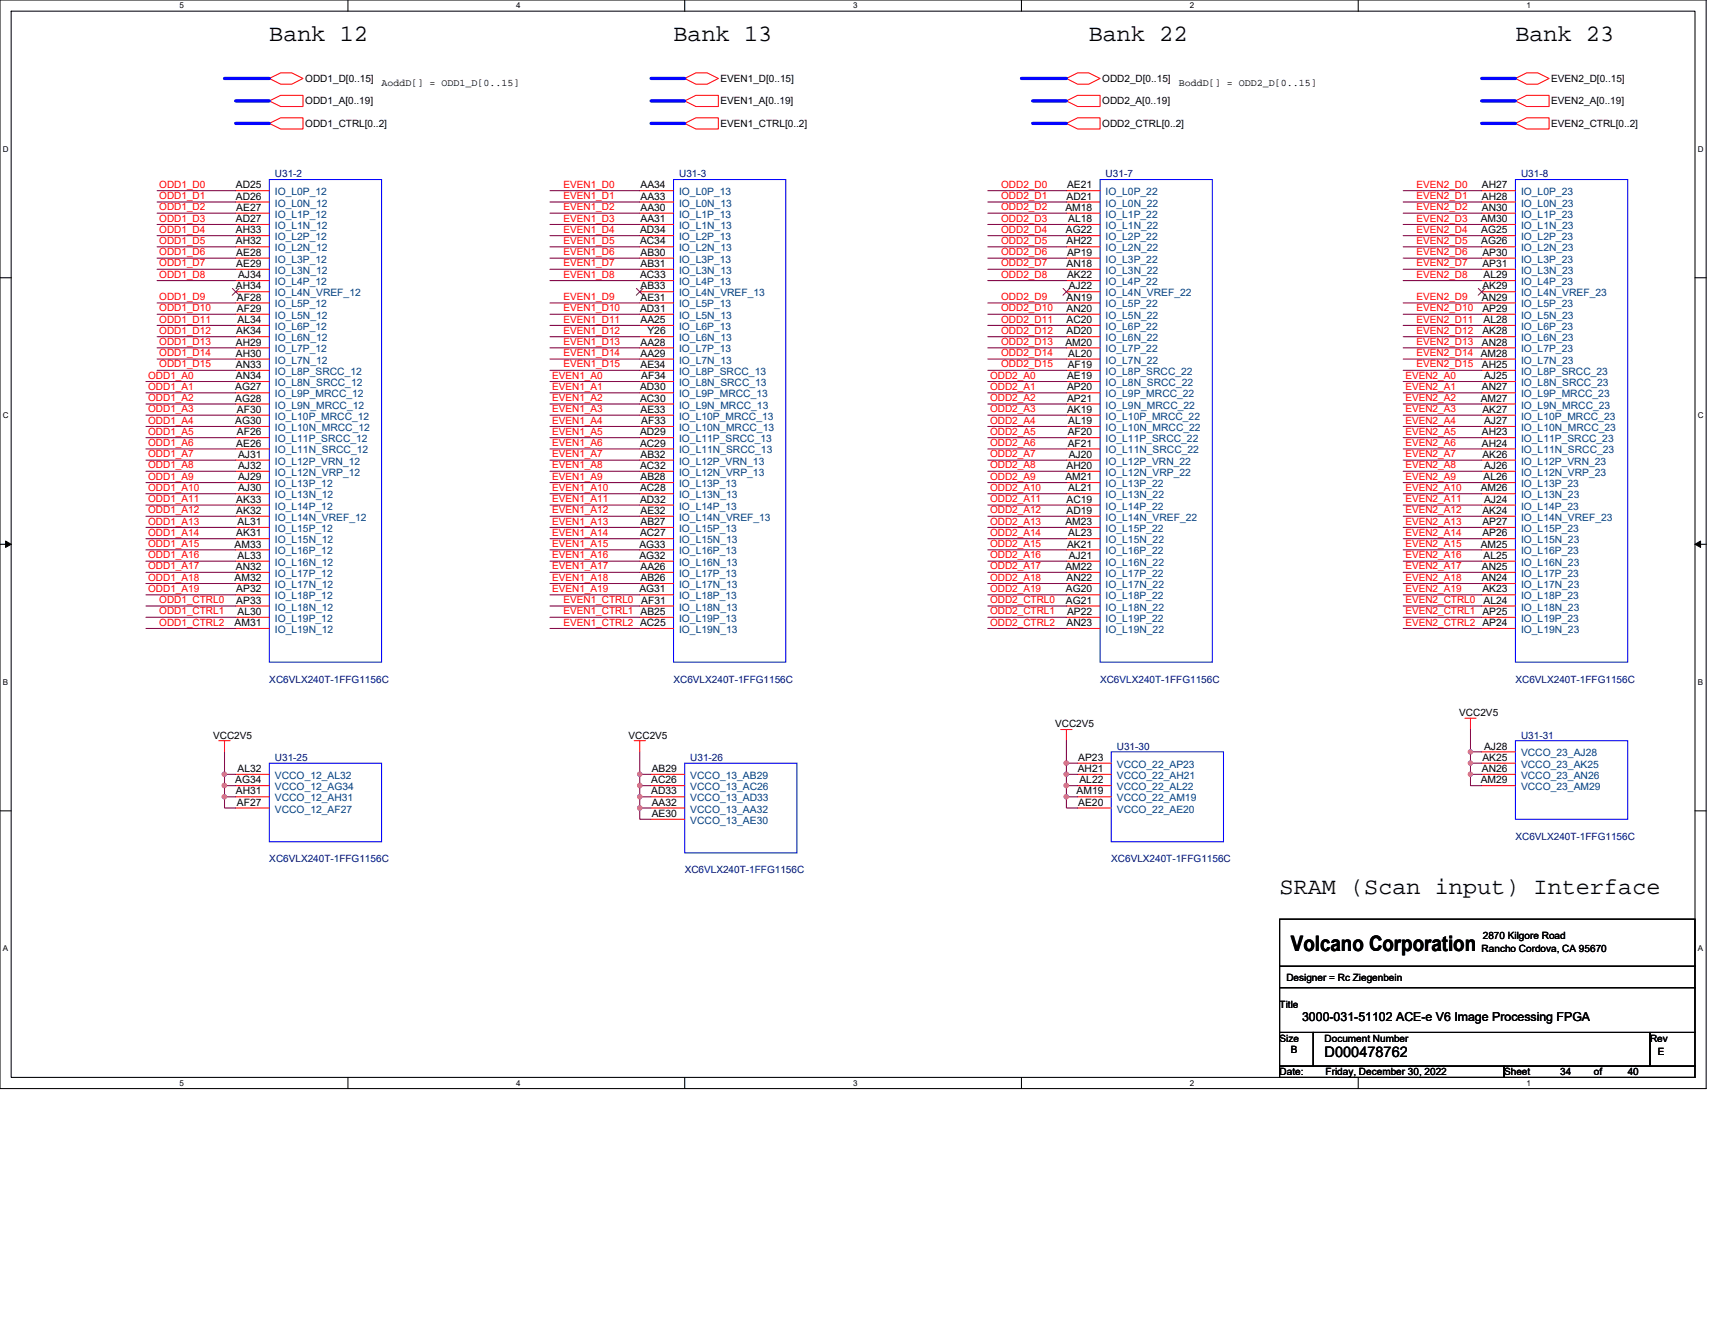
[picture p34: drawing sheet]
<svg xmlns="http://www.w3.org/2000/svg" width="279mm" height="216mm" viewBox="0 0 279 216" stroke-linecap="round" stroke-linejoin="round" font-family="sans-serif">
<defs><g id="words">
<g font-size="3.8">
<text x="43.9" y="6.7">Bank 12</text>
<text x="109.7" y="6.7">Bank 13</text>
<text x="177.4" y="6.7">Bank 22</text>
<text x="246.9" y="6.7">Bank 23</text>
<text x="208.5" y="145.7">SRAM (Scan input) Interface</text>
</g>
<text font-size="3.5" x="210.3" y="155">Volcano Corporation</text>
<text font-size="2.4" x="215.8" y="172.2">D000478762</text>
<text font-size="2" x="212.1" y="166.4">3000-031-51102 ACE-e V6 Image Processing FPGA</text>
<g font-size="1.7">
<text x="38.4" y="30.7">AD25</text>
<text x="38.4" y="32.5">AD26</text>
<text x="38.5" y="34.4">AE27</text>
<text x="104.4" y="30.7">AA34</text>
<text x="104.4" y="32.5">AA33</text>
<text x="104.4" y="34.4">AA30</text>
<text x="173.6" y="34.4">AM18</text>
<text x="173.8" y="32.5">AD21</text>
<text x="173.8" y="30.7">AE21</text>
<text x="241.4" y="30.7">AH27</text>
<text x="241.4" y="32.5">AH28</text>
<text x="241.4" y="34.4">AN30</text>
<text x="38.4" y="36.2">AD27</text>
<text x="38.4" y="38">AH33</text>
<text x="38.4" y="39.8">AH32</text>
<text x="38.5" y="41.7">AE28</text>
<text x="104.3" y="38">AD34</text>
<text x="104.3" y="39.8">AC34</text>
<text x="104.4" y="36.2">AA31</text>
<text x="104.4" y="41.7">AB30</text>
<text x="173.7" y="38">AG22</text>
<text x="173.8" y="39.8">AH22</text>
<text x="173.8" y="41.7">AP19</text>
<text x="174" y="36.2">AL18</text>
<text x="241.2" y="36.2">AM30</text>
<text x="241.3" y="38">AG25</text>
<text x="241.3" y="39.8">AG26</text>
<text x="241.5" y="41.7">AP30</text>
<text x="38.4" y="47.2">AH34</text>
<text x="38.5" y="43.5">AE29</text>
<text x="38.8" y="45.3">AJ34</text>
<text x="104.3" y="45.3">AC33</text>
<text x="104.4" y="43.5">AB31</text>
<text x="104.4" y="47.2">AB33</text>
<text x="173.8" y="43.5">AN18</text>
<text x="173.8" y="45.3">AK22</text>
<text x="174.1" y="47.2">AJ22</text>
<text x="241.5" y="43.5">AP31</text>
<text x="241.5" y="47.2">AK29</text>
<text x="241.7" y="45.3">AL29</text>
<text x="38.6" y="49">AF28</text>
<text x="38.6" y="50.8">AF29</text>
<text x="38.7" y="52.6">AL34</text>
<text x="104.3" y="50.8">AD31</text>
<text x="104.4" y="49">AE31</text>
<text x="104.4" y="52.6">AA25</text>
<text x="173.8" y="49">AN19</text>
<text x="173.8" y="50.8">AN20</text>
<text x="173.8" y="52.6">AC20</text>
<text x="241.4" y="49">AN29</text>
<text x="241.5" y="50.8">AP29</text>
<text x="241.7" y="52.6">AL28</text>
<text x="38.4" y="56.3">AH29</text>
<text x="38.4" y="58.1">AH30</text>
<text x="38.4" y="60">AN33</text>
<text x="38.5" y="54.5">AK34</text>
<text x="104.4" y="56.3">AA28</text>
<text x="104.4" y="58.1">AA29</text>
<text x="104.4" y="60">AE34</text>
<text x="105.5" y="54.5">Y26</text>
<text x="173.6" y="56.3">AM20</text>
<text x="173.8" y="54.5">AD20</text>
<text x="173.9" y="60">AF19</text>
<text x="174" y="58.1">AL20</text>
<text x="241.2" y="58.1">AM28</text>
<text x="241.4" y="56.3">AN28</text>
<text x="241.4" y="60">AH25</text>
<text x="241.5" y="54.5">AK28</text>
<text x="38.3" y="63.6">AG27</text>
<text x="38.3" y="65.4">AG28</text>
<text x="38.4" y="61.8">AN34</text>
<text x="104.3" y="63.6">AD30</text>
<text x="104.3" y="65.4">AC30</text>
<text x="104.5" y="61.8">AF34</text>
<text x="173.8" y="61.8">AE19</text>
<text x="173.8" y="63.6">AP20</text>
<text x="173.8" y="65.4">AP21</text>
<text x="241.2" y="65.4">AM27</text>
<text x="241.4" y="63.6">AN27</text>
<text x="241.8" y="61.8">AJ25</text>
<text x="38.3" y="69.1">AG30</text>
<text x="38.6" y="67.3">AF30</text>
<text x="38.6" y="70.9">AF26</text>
<text x="104.3" y="70.9">AD29</text>
<text x="104.4" y="67.3">AE33</text>
<text x="104.5" y="69.1">AF33</text>
<text x="173.8" y="67.3">AK19</text>
<text x="173.9" y="70.9">AF20</text>
<text x="174" y="69.1">AL19</text>
<text x="241.4" y="70.9">AH23</text>
<text x="241.5" y="67.3">AK27</text>
<text x="241.8" y="69.1">AJ27</text>
<text x="38.5" y="72.8">AE26</text>
<text x="38.8" y="74.6">AJ31</text>
<text x="38.8" y="76.4">AJ32</text>
<text x="104.3" y="72.8">AC29</text>
<text x="104.3" y="76.4">AC32</text>
<text x="104.4" y="74.6">AB32</text>
<text x="173.8" y="76.4">AH20</text>
<text x="173.9" y="72.8">AF21</text>
<text x="174.1" y="74.6">AJ20</text>
<text x="241.4" y="72.8">AH24</text>
<text x="241.5" y="74.6">AK26</text>
<text x="241.8" y="76.4">AJ26</text>
<text x="38.5" y="81.9">AK33</text>
<text x="38.5" y="83.7">AK32</text>
<text x="38.8" y="78.3">AJ29</text>
<text x="38.8" y="80.1">AJ30</text>
<text x="104.3" y="80.1">AC28</text>
<text x="104.3" y="81.9">AD32</text>
<text x="104.4" y="78.3">AB28</text>
<text x="104.4" y="83.7">AE32</text>
<text x="173.6" y="78.3">AM21</text>
<text x="173.8" y="81.9">AC19</text>
<text x="173.8" y="83.7">AD19</text>
<text x="174" y="80.1">AL21</text>
<text x="241.2" y="80.1">AM26</text>
<text x="241.5" y="83.7">AK24</text>
<text x="241.7" y="78.3">AL26</text>
<text x="241.8" y="81.9">AJ24</text>
<text x="38.2" y="89.2">AM33</text>
<text x="38.5" y="87.4">AK31</text>
<text x="38.7" y="85.6">AL31</text>
<text x="104.2" y="89.2">AG33</text>
<text x="104.3" y="87.4">AC27</text>
<text x="104.4" y="85.6">AB27</text>
<text x="173.6" y="85.6">AM23</text>
<text x="173.8" y="89.2">AK21</text>
<text x="174" y="87.4">AL23</text>
<text x="241.2" y="89.2">AM25</text>
<text x="241.5" y="85.6">AP27</text>
<text x="241.5" y="87.4">AP26</text>
<text x="38.2" y="94.7">AM32</text>
<text x="38.4" y="92.9">AN32</text>
<text x="38.7" y="91.1">AL33</text>
<text x="104.2" y="91.1">AG32</text>
<text x="104.4" y="92.9">AA26</text>
<text x="104.4" y="94.7">AB26</text>
<text x="173.6" y="92.9">AM22</text>
<text x="173.8" y="94.7">AN22</text>
<text x="174.1" y="91.1">AJ21</text>
<text x="241.4" y="92.9">AN25</text>
<text x="241.4" y="94.7">AN24</text>
<text x="241.7" y="91.1">AL25</text>
<text x="38.5" y="96.5">AP32</text>
<text x="38.5" y="98.4">AP33</text>
<text x="38.7" y="100.2">AL30</text>
<text x="104.2" y="96.5">AG31</text>
<text x="104.5" y="98.4">AF31</text>
<text x="173.7" y="96.5">AG20</text>
<text x="173.7" y="98.4">AG21</text>
<text x="173.8" y="100.2">AP22</text>
<text x="241.5" y="96.5">AK23</text>
<text x="241.7" y="98.4">AL24</text>
<text x="38.2" y="102">AM31</text>
<text x="173.8" y="102">AN23</text>
<text x="38.7" y="125.8">AL32</text>
<text x="106.2" y="125.8">AB29</text>
<text x="175.6" y="125.8">AH21</text>
<text x="175.7" y="124">AP23</text>
<text x="241.4" y="125.8">AN26</text>
<text x="241.5" y="124">AK25</text>
<text x="241.8" y="122.1">AJ28</text>
<text x="38.3" y="127.6">AG34</text>
<text x="38.4" y="129.5">AH31</text>
<text x="38.6" y="131.3">AF27</text>
<text x="106.1" y="127.6">AC26</text>
<text x="106.1" y="129.5">AD33</text>
<text x="106.2" y="131.3">AA32</text>
<text x="175.4" y="129.5">AM19</text>
<text x="175.7" y="131.3">AE20</text>
<text x="175.9" y="127.6">AL22</text>
<text x="241.2" y="127.6">AM29</text>
<text x="106.2" y="133.1">AE30</text>
</g>
<g font-size="1.7" fill="#004080">
<text x="44.8" y="31.8">IO_L0P_12</text>
<text x="44.8" y="33.7">IO_L0N_12</text>
<text x="44.8" y="35.5">IO_L1P_12</text>
<text x="110.6" y="31.8">IO_L0P_13</text>
<text x="110.6" y="33.7">IO_L0N_13</text>
<text x="110.6" y="35.5">IO_L1P_13</text>
<text x="180.1" y="31.8">IO_L0P_22</text>
<text x="180.1" y="33.7">IO_L0N_22</text>
<text x="180.1" y="35.5">IO_L1P_22</text>
<text x="247.8" y="31.8">IO_L0P_23</text>
<text x="247.8" y="33.7">IO_L0N_23</text>
<text x="247.8" y="35.5">IO_L1P_23</text>
<text x="44.8" y="37.3">IO_L1N_12</text>
<text x="44.8" y="39.1">IO_L2P_12</text>
<text x="44.8" y="41">IO_L2N_12</text>
<text x="110.6" y="37.3">IO_L1N_13</text>
<text x="110.6" y="39.1">IO_L2P_13</text>
<text x="110.6" y="41">IO_L2N_13</text>
<text x="180.1" y="37.3">IO_L1N_22</text>
<text x="180.1" y="39.1">IO_L2P_22</text>
<text x="180.1" y="41">IO_L2N_22</text>
<text x="247.8" y="37.3">IO_L1N_23</text>
<text x="247.8" y="39.1">IO_L2P_23</text>
<text x="247.8" y="41">IO_L2N_23</text>
<text x="44.8" y="42.8">IO_L3P_12</text>
<text x="44.8" y="44.6">IO_L3N_12</text>
<text x="44.8" y="46.5">IO_L4P_12</text>
<text x="110.6" y="42.8">IO_L3P_13</text>
<text x="110.6" y="44.6">IO_L3N_13</text>
<text x="110.6" y="46.5">IO_L4P_13</text>
<text x="180.1" y="42.8">IO_L3P_22</text>
<text x="180.1" y="44.6">IO_L3N_22</text>
<text x="180.1" y="46.5">IO_L4P_22</text>
<text x="247.8" y="42.8">IO_L3P_23</text>
<text x="247.8" y="44.6">IO_L3N_23</text>
<text x="247.8" y="46.5">IO_L4P_23</text>
<text x="44.8" y="48.3">IO_L4N_VREF_12</text>
<text x="44.8" y="50.1">IO_L5P_12</text>
<text x="44.8" y="51.9">IO_L5N_12</text>
<text x="44.8" y="53.8">IO_L6P_12</text>
<text x="110.6" y="48.3">IO_L4N_VREF_13</text>
<text x="110.6" y="50.1">IO_L5P_13</text>
<text x="110.6" y="51.9">IO_L5N_13</text>
<text x="110.6" y="53.8">IO_L6P_13</text>
<text x="180.1" y="48.3">IO_L4N_VREF_22</text>
<text x="180.1" y="50.1">IO_L5P_22</text>
<text x="180.1" y="51.9">IO_L5N_22</text>
<text x="180.1" y="53.8">IO_L6P_22</text>
<text x="247.8" y="48.3">IO_L4N_VREF_23</text>
<text x="247.8" y="50.1">IO_L5P_23</text>
<text x="247.8" y="51.9">IO_L5N_23</text>
<text x="247.8" y="53.8">IO_L6P_23</text>
<text x="44.8" y="55.6">IO_L6N_12</text>
<text x="44.8" y="57.4">IO_L7P_12</text>
<text x="44.8" y="59.2">IO_L7N_12</text>
<text x="110.6" y="55.6">IO_L6N_13</text>
<text x="110.6" y="57.4">IO_L7P_13</text>
<text x="110.6" y="59.2">IO_L7N_13</text>
<text x="180.1" y="55.6">IO_L6N_22</text>
<text x="180.1" y="57.4">IO_L7P_22</text>
<text x="180.1" y="59.2">IO_L7N_22</text>
<text x="247.8" y="55.6">IO_L6N_23</text>
<text x="247.8" y="57.4">IO_L7P_23</text>
<text x="247.8" y="59.2">IO_L7N_23</text>
<text x="44.8" y="61.1">IO_L8P_SRCC_12</text>
<text x="44.8" y="62.9">IO_L8N_SRCC_12</text>
<text x="44.8" y="64.7">IO_L9P_MRCC_12</text>
<text x="110.6" y="61.1">IO_L8P_SRCC_13</text>
<text x="110.6" y="62.9">IO_L8N_SRCC_13</text>
<text x="110.6" y="64.7">IO_L9P_MRCC_13</text>
<text x="180.1" y="61.1">IO_L8P_SRCC_22</text>
<text x="180.1" y="62.9">IO_L8N_SRCC_22</text>
<text x="180.1" y="64.7">IO_L9P_MRCC_22</text>
<text x="247.8" y="61.1">IO_L8P_SRCC_23</text>
<text x="247.8" y="62.9">IO_L8N_SRCC_23</text>
<text x="247.8" y="64.7">IO_L9P_MRCC_23</text>
<text x="44.8" y="66.6">IO_L9N_MRCC_12</text>
<text x="44.8" y="68.4">IO_L10P_MRCC_12</text>
<text x="44.8" y="70.2">IO_L10N_MRCC_12</text>
<text x="110.6" y="66.6">IO_L9N_MRCC_13</text>
<text x="110.6" y="68.4">IO_L10P_MRCC_13</text>
<text x="110.6" y="70.2">IO_L10N_MRCC_13</text>
<text x="180.1" y="66.6">IO_L9N_MRCC_22</text>
<text x="180.1" y="68.4">IO_L10P_MRCC_22</text>
<text x="180.1" y="70.2">IO_L10N_MRCC_22</text>
<text x="247.8" y="66.6">IO_L9N_MRCC_23</text>
<text x="247.8" y="68.4">IO_L10P_MRCC_23</text>
<text x="247.8" y="70.2">IO_L10N_MRCC_23</text>
<text x="44.8" y="72.1">IO_L11P_SRCC_12</text>
<text x="44.8" y="73.9">IO_L11N_SRCC_12</text>
<text x="44.8" y="75.7">IO_L12P_VRN_12</text>
<text x="44.8" y="77.5">IO_L12N_VRP_12</text>
<text x="110.6" y="72.1">IO_L11P_SRCC_13</text>
<text x="110.6" y="73.9">IO_L11N_SRCC_13</text>
<text x="110.6" y="75.7">IO_L12P_VRN_13</text>
<text x="110.6" y="77.5">IO_L12N_VRP_13</text>
<text x="180.1" y="72.1">IO_L11P_SRCC_22</text>
<text x="180.1" y="73.9">IO_L11N_SRCC_22</text>
<text x="180.1" y="75.7">IO_L12P_VRN_22</text>
<text x="180.1" y="77.5">IO_L12N_VRP_22</text>
<text x="247.8" y="72.1">IO_L11P_SRCC_23</text>
<text x="247.8" y="73.9">IO_L11N_SRCC_23</text>
<text x="247.8" y="75.7">IO_L12P_VRN_23</text>
<text x="247.8" y="77.5">IO_L12N_VRP_23</text>
<text x="44.8" y="79.4">IO_L13P_12</text>
<text x="44.8" y="81.2">IO_L13N_12</text>
<text x="44.8" y="83">IO_L14P_12</text>
<text x="110.6" y="79.4">IO_L13P_13</text>
<text x="110.6" y="81.2">IO_L13N_13</text>
<text x="110.6" y="83">IO_L14P_13</text>
<text x="180.1" y="79.4">IO_L13P_22</text>
<text x="180.1" y="81.2">IO_L13N_22</text>
<text x="180.1" y="83">IO_L14P_22</text>
<text x="247.8" y="79.4">IO_L13P_23</text>
<text x="247.8" y="81.2">IO_L13N_23</text>
<text x="247.8" y="83">IO_L14P_23</text>
<text x="44.8" y="84.9">IO_L14N_VREF_12</text>
<text x="44.8" y="86.7">IO_L15P_12</text>
<text x="44.8" y="88.5">IO_L15N_12</text>
<text x="110.6" y="84.9">IO_L14N_VREF_13</text>
<text x="110.6" y="86.7">IO_L15P_13</text>
<text x="110.6" y="88.5">IO_L15N_13</text>
<text x="180.1" y="84.9">IO_L14N_VREF_22</text>
<text x="180.1" y="86.7">IO_L15P_22</text>
<text x="180.1" y="88.5">IO_L15N_22</text>
<text x="247.8" y="84.9">IO_L14N_VREF_23</text>
<text x="247.8" y="86.7">IO_L15P_23</text>
<text x="247.8" y="88.5">IO_L15N_23</text>
<text x="44.8" y="90.3">IO_L16P_12</text>
<text x="44.8" y="92.2">IO_L16N_12</text>
<text x="44.8" y="94">IO_L17P_12</text>
<text x="44.8" y="95.8">IO_L17N_12</text>
<text x="110.6" y="90.3">IO_L16P_13</text>
<text x="110.6" y="92.2">IO_L16N_13</text>
<text x="110.6" y="94">IO_L17P_13</text>
<text x="110.6" y="95.8">IO_L17N_13</text>
<text x="180.1" y="90.3">IO_L16P_22</text>
<text x="180.1" y="92.2">IO_L16N_22</text>
<text x="180.1" y="94">IO_L17P_22</text>
<text x="180.1" y="95.8">IO_L17N_22</text>
<text x="247.8" y="90.3">IO_L16P_23</text>
<text x="247.8" y="92.2">IO_L16N_23</text>
<text x="247.8" y="94">IO_L17P_23</text>
<text x="247.8" y="95.8">IO_L17N_23</text>
<text x="44.8" y="97.7">IO_L18P_12</text>
<text x="44.8" y="99.5">IO_L18N_12</text>
<text x="44.8" y="101.3">IO_L19P_12</text>
<text x="110.6" y="97.7">IO_L18P_13</text>
<text x="110.6" y="99.5">IO_L18N_13</text>
<text x="110.6" y="101.3">IO_L19P_13</text>
<text x="180.1" y="97.7">IO_L18P_22</text>
<text x="180.1" y="99.5">IO_L18N_22</text>
<text x="180.1" y="101.3">IO_L19P_22</text>
<text x="247.8" y="97.7">IO_L18P_23</text>
<text x="247.8" y="99.5">IO_L18N_23</text>
<text x="247.8" y="101.3">IO_L19P_23</text>
<text x="44.8" y="103.1">IO_L19N_12</text>
<text x="110.6" y="103.1">IO_L19N_13</text>
<text x="180.1" y="103.1">IO_L19N_22</text>
<text x="247.8" y="103.1">IO_L19N_23</text>
<text x="181.9" y="125.1">VCCO_22_AP23</text>
<text x="247.8" y="123.3">VCCO_23_AJ28</text>
<text x="247.8" y="125.1">VCCO_23_AK25</text>
<text x="44.8" y="126.9">VCCO_12_AL32</text>
<text x="44.8" y="128.8">VCCO_12_AG34</text>
<text x="44.8" y="130.6">VCCO_12_AH31</text>
<text x="112.5" y="126.9">VCCO_13_AB29</text>
<text x="112.5" y="128.8">VCCO_13_AC26</text>
<text x="112.5" y="130.6">VCCO_13_AD33</text>
<text x="181.9" y="126.9">VCCO_22_AH21</text>
<text x="181.9" y="128.8">VCCO_22_AL22</text>
<text x="181.9" y="130.6">VCCO_22_AM19</text>
<text x="247.8" y="126.9">VCCO_23_AN26</text>
<text x="247.8" y="128.8">VCCO_23_AM29</text>
<text x="44.8" y="132.4">VCCO_12_AF27</text>
<text x="112.5" y="132.4">VCCO_13_AA32</text>
<text x="112.5" y="134.2">VCCO_13_AE30</text>
<text x="181.9" y="132.4">VCCO_22_AE20</text>
</g>
<g font-size="1.6">
<text x="49.7" y="17">ODD1_A[0..19]</text>
<text x="49.7" y="13.4">ODD1_D[0..15]</text>
<text x="62.2" y="14.1">AoddD[] = ODD1_D[0..15]</text>
<text x="117.4" y="17">EVEN1_A[0..19]</text>
<text x="117.4" y="13.4">EVEN1_D[0..15]</text>
<text x="179.6" y="13.4">ODD2_D[0..15]</text>
<text x="179.6" y="17">ODD2_A[0..19]</text>
<text x="192" y="14.1">BoddD[] = ODD2_D[0..15]</text>
<text x="252.7" y="17">EVEN2_A[0..19]</text>
<text x="252.7" y="13.4">EVEN2_D[0..15]</text>
<text x="49.7" y="20.7">ODD1_CTRL[0..2]</text>
<text x="117.4" y="20.7">EVEN1_CTRL[0..2]</text>
<text x="179.6" y="20.7">ODD2_CTRL[0..2]</text>
<text x="252.7" y="20.7">EVEN2_CTRL[0..2]</text>
<text x="171.9" y="118.5">VCC2V5</text>
<text x="237.7" y="116.7">VCC2V5</text>
<text x="34.7" y="120.4">VCC2V5</text>
<text x="102.4" y="120.4">VCC2V5</text>
<text x="241.4" y="155.1">Rancho Cordova, CA 95670</text>
<text x="241.6" y="153.1">2870 Kilgore Road</text>
<text x="209.6" y="159.9">Designer = Rc Ziegenbein</text>
<text x="208.5" y="164.2">Title</text>
<text x="208.5" y="169.7">Size</text>
<text x="210.3" y="171.6">B</text>
<text x="215.8" y="169.7">Document Number</text>
<text x="268.8" y="169.7">Rev</text>
<text x="270.1" y="171.9">E</text>
<text x="208.5" y="175.2">Date:</text>
<text x="216" y="175.2">Friday, December 30, 2022</text>
<text x="245" y="175.2">Sheet</text>
<text x="254.2" y="175.2">34</text>
<text x="259.7" y="175.2">of</text>
<text x="265.2" y="175.2">40</text>
</g>
<g font-size="1.6" fill="#000080">
<text x="44.8" y="28.9">U31-2</text>
<text x="110.6" y="28.9">U31-3</text>
<text x="180.1" y="28.9">U31-7</text>
<text x="247.8" y="28.9">U31-8</text>
<text x="43.9" y="111.2">XC6VLX240T-1FFG1156C</text>
<text x="109.7" y="111.2">XC6VLX240T-1FFG1156C</text>
<text x="179.2" y="111.2">XC6VLX240T-1FFG1156C</text>
<text x="246.9" y="111.2">XC6VLX240T-1FFG1156C</text>
<text x="44.8" y="124">U31-25</text>
<text x="112.5" y="124">U31-26</text>
<text x="181.9" y="122.2">U31-30</text>
<text x="247.8" y="120.4">U31-31</text>
<text x="246.9" y="136.8">XC6VLX240T-1FFG1156C</text>
<text x="43.9" y="140.5">XC6VLX240T-1FFG1156C</text>
<text x="111.5" y="142.3">XC6VLX240T-1FFG1156C</text>
<text x="181" y="140.5">XC6VLX240T-1FFG1156C</text>
</g>
<g font-size="1.6" fill="#f00">
<text x="26" y="30.6">ODD1_D0</text>
<text x="26" y="32.4">ODD1_D1</text>
<text x="26" y="34.3">ODD1_D2</text>
<text x="91.8" y="30.6">EVEN1_D0</text>
<text x="91.8" y="32.4">EVEN1_D1</text>
<text x="91.8" y="34.3">EVEN1_D2</text>
<text x="163.1" y="30.6">ODD2_D0</text>
<text x="163.1" y="32.4">ODD2_D1</text>
<text x="163.1" y="34.3">ODD2_D2</text>
<text x="230.8" y="30.6">EVEN2_D0</text>
<text x="230.8" y="32.4">EVEN2_D1</text>
<text x="230.8" y="34.3">EVEN2_D2</text>
<text x="26" y="36.1">ODD1_D3</text>
<text x="26" y="37.9">ODD1_D4</text>
<text x="26" y="39.8">ODD1_D5</text>
<text x="26" y="41.6">ODD1_D6</text>
<text x="91.8" y="36.1">EVEN1_D3</text>
<text x="91.8" y="37.9">EVEN1_D4</text>
<text x="91.8" y="39.8">EVEN1_D5</text>
<text x="91.8" y="41.6">EVEN1_D6</text>
<text x="163.1" y="36.1">ODD2_D3</text>
<text x="163.1" y="37.9">ODD2_D4</text>
<text x="163.1" y="39.8">ODD2_D5</text>
<text x="163.1" y="41.6">ODD2_D6</text>
<text x="230.8" y="36.1">EVEN2_D3</text>
<text x="230.8" y="37.9">EVEN2_D4</text>
<text x="230.8" y="39.8">EVEN2_D5</text>
<text x="230.8" y="41.6">EVEN2_D6</text>
<text x="26" y="43.4">ODD1_D7</text>
<text x="26" y="45.3">ODD1_D8</text>
<text x="91.8" y="43.4">EVEN1_D7</text>
<text x="91.8" y="45.3">EVEN1_D8</text>
<text x="163.1" y="45.3">ODD2_D8</text>
<text x="163.1" y="43.4">ODD2_D7</text>
<text x="230.8" y="43.4">EVEN2_D7</text>
<text x="230.8" y="45.3">EVEN2_D8</text>
<text x="26" y="48.9">ODD1_D9</text>
<text x="26" y="50.7">ODD1_D10</text>
<text x="26" y="52.6">ODD1_D11</text>
<text x="91.8" y="48.9">EVEN1_D9</text>
<text x="91.8" y="50.7">EVEN1_D10</text>
<text x="91.8" y="52.6">EVEN1_D11</text>
<text x="163.1" y="48.9">ODD2_D9</text>
<text x="163.1" y="50.7">ODD2_D10</text>
<text x="163.1" y="52.6">ODD2_D11</text>
<text x="230.8" y="48.9">EVEN2_D9</text>
<text x="230.8" y="50.7">EVEN2_D10</text>
<text x="230.8" y="52.6">EVEN2_D11</text>
<text x="26" y="54.4">ODD1_D12</text>
<text x="26" y="56.2">ODD1_D13</text>
<text x="26" y="58">ODD1_D14</text>
<text x="26" y="59.9">ODD1_D15</text>
<text x="91.8" y="54.4">EVEN1_D12</text>
<text x="91.8" y="56.2">EVEN1_D13</text>
<text x="91.8" y="58">EVEN1_D14</text>
<text x="91.8" y="59.9">EVEN1_D15</text>
<text x="163.1" y="54.4">ODD2_D12</text>
<text x="163.1" y="56.2">ODD2_D13</text>
<text x="163.1" y="58">ODD2_D14</text>
<text x="163.1" y="59.9">ODD2_D15</text>
<text x="230.8" y="54.4">EVEN2_D12</text>
<text x="230.8" y="56.2">EVEN2_D13</text>
<text x="230.8" y="58">EVEN2_D14</text>
<text x="230.8" y="59.9">EVEN2_D15</text>
<text x="24.1" y="61.7">ODD1_A0</text>
<text x="24.1" y="63.5">ODD1_A1</text>
<text x="24.1" y="65.4">ODD1_A2</text>
<text x="90" y="61.7">EVEN1_A0</text>
<text x="90" y="63.5">EVEN1_A1</text>
<text x="90" y="65.4">EVEN1_A2</text>
<text x="161.3" y="61.7">ODD2_A0</text>
<text x="161.3" y="63.5">ODD2_A1</text>
<text x="161.3" y="65.4">ODD2_A2</text>
<text x="229" y="61.7">EVEN2_A0</text>
<text x="229" y="63.5">EVEN2_A1</text>
<text x="229" y="65.4">EVEN2_A2</text>
<text x="24.1" y="67.2">ODD1_A3</text>
<text x="24.1" y="69">ODD1_A4</text>
<text x="24.1" y="70.8">ODD1_A5</text>
<text x="90" y="67.2">EVEN1_A3</text>
<text x="90" y="69">EVEN1_A4</text>
<text x="90" y="70.8">EVEN1_A5</text>
<text x="161.3" y="67.2">ODD2_A3</text>
<text x="161.3" y="69">ODD2_A4</text>
<text x="161.3" y="70.8">ODD2_A5</text>
<text x="229" y="67.2">EVEN2_A3</text>
<text x="229" y="69">EVEN2_A4</text>
<text x="229" y="70.8">EVEN2_A5</text>
<text x="24.1" y="72.7">ODD1_A6</text>
<text x="24.1" y="74.5">ODD1_A7</text>
<text x="24.1" y="76.3">ODD1_A8</text>
<text x="90" y="72.7">EVEN1_A6</text>
<text x="90" y="74.5">EVEN1_A7</text>
<text x="90" y="76.3">EVEN1_A8</text>
<text x="161.3" y="72.7">ODD2_A6</text>
<text x="161.3" y="74.5">ODD2_A7</text>
<text x="161.3" y="76.3">ODD2_A8</text>
<text x="229" y="72.7">EVEN2_A6</text>
<text x="229" y="74.5">EVEN2_A7</text>
<text x="229" y="76.3">EVEN2_A8</text>
<text x="24.1" y="78.2">ODD1_A9</text>
<text x="24.1" y="80">ODD1_A10</text>
<text x="24.1" y="81.8">ODD1_A11</text>
<text x="24.1" y="83.7">ODD1_A12</text>
<text x="90" y="78.2">EVEN1_A9</text>
<text x="90" y="80">EVEN1_A10</text>
<text x="90" y="81.8">EVEN1_A11</text>
<text x="90" y="83.7">EVEN1_A12</text>
<text x="161.3" y="81.8">ODD2_A11</text>
<text x="161.3" y="83.7">ODD2_A12</text>
<text x="161.3" y="78.2">ODD2_A9</text>
<text x="161.3" y="80">ODD2_A10</text>
<text x="229" y="78.2">EVEN2_A9</text>
<text x="229" y="80">EVEN2_A10</text>
<text x="229" y="81.8">EVEN2_A11</text>
<text x="229" y="83.7">EVEN2_A12</text>
<text x="24.1" y="85.5">ODD1_A13</text>
<text x="24.1" y="87.3">ODD1_A14</text>
<text x="24.1" y="89.1">ODD1_A15</text>
<text x="90" y="85.5">EVEN1_A13</text>
<text x="90" y="87.3">EVEN1_A14</text>
<text x="90" y="89.1">EVEN1_A15</text>
<text x="161.3" y="85.5">ODD2_A13</text>
<text x="161.3" y="87.3">ODD2_A14</text>
<text x="161.3" y="89.1">ODD2_A15</text>
<text x="229" y="85.5">EVEN2_A13</text>
<text x="229" y="87.3">EVEN2_A14</text>
<text x="229" y="89.1">EVEN2_A15</text>
<text x="24.1" y="91">ODD1_A16</text>
<text x="24.1" y="92.8">ODD1_A17</text>
<text x="24.1" y="94.6">ODD1_A18</text>
<text x="90" y="91">EVEN1_A16</text>
<text x="90" y="92.8">EVEN1_A17</text>
<text x="90" y="94.6">EVEN1_A18</text>
<text x="161.3" y="91">ODD2_A16</text>
<text x="161.3" y="92.8">ODD2_A17</text>
<text x="161.3" y="94.6">ODD2_A18</text>
<text x="229" y="91">EVEN2_A16</text>
<text x="229" y="92.8">EVEN2_A17</text>
<text x="229" y="94.6">EVEN2_A18</text>
<text x="24.1" y="96.5">ODD1_A19</text>
<text x="26" y="100.1">ODD1_CTRL1</text>
<text x="26" y="101.9">ODD1_CTRL2</text>
<text x="26" y="98.3">ODD1_CTRL0</text>
<text x="90" y="96.5">EVEN1_A19</text>
<text x="91.8" y="98.3">EVEN1_CTRL0</text>
<text x="91.8" y="100.1">EVEN1_CTRL1 AB25</text>
<text x="91.8" y="101.9">EVEN1_CTRL2 AC25</text>
<text x="161.3" y="96.5">ODD2_A19</text>
<text x="161.3" y="98.3">ODD2_CTRL0</text>
<text x="161.3" y="100.1">ODD2_CTRL1</text>
<text x="161.3" y="101.9">ODD2_CTRL2</text>
<text x="229" y="96.5">EVEN2_A19</text>
<text x="229" y="98.3">EVEN2_CTRL0</text>
<text x="229" y="100.1">EVEN2_CTRL1 AP25</text>
<text x="229" y="101.9">EVEN2_CTRL2 AP24</text>
</g>
<g font-size="1.3">
<text x="29.3" y="1.4">5</text>
<text x="84.1" y="1.4">4</text>
<text x="139" y="1.4">3</text>
<text x="193.8" y="1.4">2</text>
<text x="248.7" y="1.4">1</text>
<text x=".5" y="24.7">D</text>
<text x="276.6" y="24.7">D</text>
<text x=".5" y="68.2">C</text>
<text x="276.6" y="68.2">C</text>
<text x=".5" y="111.6">B</text>
<text x="276.6" y="111.6">B</text>
<text x=".5" y="155">A</text>
<text x="276.6" y="155">A</text>
<text x="29.3" y="176.9">5</text>
<text x="84.1" y="176.9">4</text>
<text x="139" y="176.9">3</text>
<text x="193.8" y="176.9">2</text>
<text x="248.7" y="176.9">1</text>
</g>
</g></defs>
<path d="M0 0h278v177.4h-278zM1.8 1.8h274.3v173.8h-274.3z" fill="none" stroke="#000" stroke-width=".17"/>
<g fill="#fff">
<path d="M29.3 .2h.7v1.5h-.7z"/>
<path d="M29.3 175.7h.7v1.5h-.7z"/>
</g>
<path d="M56.7 0v1.8M56.7 175.6v1.8" fill="none" stroke="#000" stroke-width=".17"/>
<g fill="#fff">
<path d="M84.1 .2h.7v1.5h-.7z"/>
<path d="M84.1 175.7h.7v1.5h-.7z"/>
</g>
<path d="M111.5 0v1.8M111.5 175.6v1.8" fill="none" stroke="#000" stroke-width=".17"/>
<g fill="#fff">
<path d="M139 .2h.7v1.5h-.7z"/>
<path d="M139 175.7h.7v1.5h-.7z"/>
</g>
<path d="M166.4 0v1.8M166.4 175.6v1.8" fill="none" stroke="#000" stroke-width=".17"/>
<g fill="#fff">
<path d="M193.8 .2h.8v1.5h-.8z"/>
<path d="M193.8 175.7h.8v1.5h-.8z"/>
</g>
<path d="M221.3 0v1.8M221.3 175.6v1.8" fill="none" stroke="#000" stroke-width=".17"/>
<g fill="#fff">
<path d="M248.7 .2h.7v1.5h-.7z"/>
<path d="M248.7 175.7h.7v1.5h-.7z"/>
<path d="M.5 23.5h.9v1.5h-.9z"/>
<path d="M276.6 23.5h1v1.5h-1z"/>
<path d="M.5 67h.9v1.4h-.9z"/>
<path d="M276.6 67h1v1.4h-1z"/>
</g>
<path d="M0 45.3h1.8M276.1 45.3h1.9" fill="none" stroke="#000" stroke-width=".17"/>
<g fill="#fff">
<path d="M.5 110.4h.8v1.5h-.8z"/>
<path d="M276.6 110.4h.9v1.5h-.9z"/>
</g>
<path d="M0 88.7h1.8M276.1 88.7h1.9" fill="none" stroke="#000" stroke-width=".17"/>
<path d="M.9 88.2l.9 .5-.9 .5zM276.1 88.7l1-.5v1z" fill="#000" stroke="#000" stroke-width=".16"/>
<g fill="#fff">
<path d="M.5 153.8h.8v1.5h-.8z"/>
<path d="M276.6 153.8h.9v1.5h-.9z"/>
</g>
<path d="M0 132.1h1.8M276.1 132.1h1.9M208.5 149.8h67.6v7.7h-67.6zM208.5 157.5h67.6v3.4h-67.6zM208.5 160.9h67.6v7.3h-67.6zM208.5 168.2h5.5v5.5h-5.5zM208.5 173.7h36.5v1.9h-36.5zM214 168.2h54.8v5.5h-54.8zM245 173.7h31.1v1.9h-31.1zM268.8 168.2h7.3v5.5h-7.3z" fill="none" stroke="#000" stroke-width=".17"/>
<g fill="none" stroke="#f00" stroke-width=".17">
<path d="M43.9 16.4l1.8-.9h3.7v1.9h-3.7zM43.9 12.8l1.8-.9h1.8l1.9 .9-1.9 .9h-1.8zM111.5 16.4l1.9-.9h3.6v1.9h-3.6zM111.5 12.8l1.9-.9h1.8l1.8 .9-1.8 .9h-1.8zM173.7 12.8l1.9-.9h1.8l1.8 .9-1.8 .9h-1.8zM173.7 16.4l1.9-.9h3.6v1.9h-3.6zM246.9 16.4l1.8-.9h3.7v1.9h-3.7zM246.9 12.8l1.8-.9h1.8l1.9 .9-1.9 .9h-1.8zM38.4 31.1h5.5M38.4 32.9h5.5M38.4 34.7h5.5M38.4 36.6h5.5"/>
<path d="M38.4 38.4h5.5M43.9 20.1l1.8-.9h3.7v1.8h-3.7zM104.2 31.1h5.5M104.2 32.9h5.5M104.2 34.7h5.5M104.2 36.6h5.5M104.2 38.4h5.5M111.5 20.1l1.9-.9h3.6v1.8h-3.6zM173.7 31.1h5.5M173.7 32.9h5.5M173.7 34.7h5.5M173.7 36.6h5.5"/>
<path d="M173.7 38.4h5.5M173.7 20.1l1.9-.9h3.6v1.8h-3.6zM241.4 31.1h5.5M241.4 32.9h5.5M241.4 34.7h5.5M241.4 36.6h5.5M241.4 38.4h5.5M246.9 20.1l1.8-.9h3.7v1.8h-3.7zM38.4 40.2h5.5M38.4 42.1h5.5M38.4 43.9h5.5M38.4 45.7h5.5"/>
<path d="M38.4 47.5h5.5M38.4 49.4h5.5M38.4 51.2h5.5M38.4 53h5.5M38.4 54.9h5.5M38.4 56.7h5.5M38.4 58.5h5.5M104.2 40.2h5.5M104.2 42.1h5.5M104.2 43.9h5.5M104.2 45.7h5.5M104.2 47.5h5.5"/>
<path d="M104.2 49.4h5.5M104.2 51.2h5.5M104.2 53h5.5M104.2 54.9h5.5M104.2 56.7h5.5M104.2 58.5h5.5M173.7 40.2h5.5M173.7 42.1h5.5M173.7 43.9h5.5M173.7 45.7h5.5M173.7 47.5h5.5M173.7 49.4h5.5"/>
<path d="M173.7 51.2h5.5M173.7 53h5.5M173.7 54.9h5.5M173.7 56.7h5.5M173.7 58.5h5.5M241.4 40.2h5.5M241.4 42.1h5.5M241.4 43.9h5.5M241.4 45.7h5.5M241.4 47.5h5.5M241.4 49.4h5.5M241.4 51.2h5.5"/>
<path d="M241.4 53h5.5M241.4 54.9h5.5M241.4 56.7h5.5M241.4 58.5h5.5M38.4 60.3h5.5M38.4 62.2h5.5M38.4 64h5.5M38.4 65.8h5.5M38.4 67.6h5.5M38.4 69.5h5.5M38.4 71.3h5.5M38.4 73.2h5.5"/>
<path d="M38.4 75h5.5M38.4 76.8h5.5M38.4 78.6h5.5M104.2 60.3h5.5M104.2 62.2h5.5M104.2 64h5.5M104.2 65.8h5.5M104.2 67.6h5.5M104.2 69.5h5.5M104.2 71.3h5.5M104.2 73.2h5.5M104.2 75h5.5"/>
<path d="M104.2 76.8h5.5M104.2 78.6h5.5M173.7 60.3h5.5M173.7 62.2h5.5M173.7 64h5.5M173.7 65.8h5.5M173.7 67.6h5.5M173.7 69.5h5.5M173.7 71.3h5.5M173.7 73.2h5.5M173.7 75h5.5M173.7 76.8h5.5"/>
<path d="M173.7 78.6h5.5M241.4 60.3h5.5M241.4 62.2h5.5M241.4 64h5.5M241.4 65.8h5.5M241.4 67.6h5.5M241.4 69.5h5.5M241.4 71.3h5.5M241.4 73.2h5.5M241.4 75h5.5M241.4 76.8h5.5M241.4 78.6h5.5"/>
<path d="M38.4 80.5h5.5M38.4 82.3h5.5M38.4 84.1h5.5M38.4 85.9h5.5M38.4 87.8h5.5M38.4 89.6h5.5M38.4 91.4h5.5M38.4 93.3h5.5M38.4 95.1h5.5M38.4 96.9h5.5M38.4 98.7h5.5M104.2 80.5h5.5"/>
<path d="M104.2 82.3h5.5M104.2 84.1h5.5M104.2 85.9h5.5M104.2 87.8h5.5M104.2 89.6h5.5M104.2 91.4h5.5M104.2 93.3h5.5M104.2 95.1h5.5M104.2 96.9h5.5M104.2 98.7h5.5M173.7 80.5h5.5M173.7 82.3h5.5"/>
<path d="M173.7 84.1h5.5M173.7 85.9h5.5M173.7 87.8h5.5M173.7 89.6h5.5M173.7 91.4h5.5M173.7 93.3h5.5M173.7 95.1h5.5M173.7 96.9h5.5M173.7 98.7h5.5M241.4 80.5h5.5M241.4 82.3h5.5M241.4 84.1h5.5"/>
<path d="M241.4 85.9h5.5M241.4 87.8h5.5M241.4 89.6h5.5M241.4 91.4h5.5M241.4 93.3h5.5M241.4 95.1h5.5M241.4 96.9h5.5M241.4 98.7h5.5M38.4 100.6h5.5M38.4 102.4h5.5M104.2 100.6h5.5M104.2 102.4h5.5"/>
<path d="M172.8 118.9h1.8M173.7 100.6h5.5M173.7 102.4h5.5M173.7 118.9v1.8M238.7 117h1.8M239.6 117v1.9M241.4 100.6h5.5M241.4 102.4h5.5M35.6 120.7h1.9M36.6 120.7v1.8M38.4 126.2h5.5M38.4 128h5.5"/>
<path d="M38.4 129.8h5.5M38.4 131.7h5.5M103.3 120.7h1.9M104.2 120.7v1.8M106.1 126.2h5.4M106.1 128h5.4M106.1 129.8h5.4M106.1 131.7h5.4M106.1 133.5h5.4M175.6 124.4h5.4M175.6 126.2h5.4M175.6 128h5.4"/>
<path d="M175.6 129.8h5.4M175.6 131.7h5.4M241.4 122.5h5.5M241.4 124.4h5.5M241.4 126.2h5.5M241.4 128h5.5"/>
</g>
<path d="M43.9 29.3h18.3v78.6h-18.3zM109.7 29.3h18.3v78.6h-18.3zM179.2 29.3h18.3v78.6h-18.3zM246.9 29.3h18.3v78.6h-18.3zM43.9 124.4h18.3v12.8h-18.3zM111.5 124.4h18.3v14.6h-18.3zM181 122.5h18.3v14.7h-18.3zM246.9 120.7h18.3v12.8h-18.3z" fill="none" stroke="#00f" stroke-width=".17"/>
<path d="M37.8 47l1.2 1.1M38.9 47l-1.1 1.1M103.7 47l1.1 1.1M104.8 47l-1.1 1.1M173.2 47l1.1 1.1M174.3 47l-1.1 1.1M240.8 47l1.2 1.1M241.9 47l-1.1 1.1" fill="none" stroke="#804000" stroke-width=".16"/>
<path d="M36.6 12.8h7.3M38.4 16.4h5.5M106.1 16.4h5.4M106.1 12.8h5.4M166.4 12.8h7.3M168.2 16.4h5.5M241.4 12.8h5.5M241.4 16.4h5.5M38.4 20.1h5.5M106.1 20.1h5.4M168.2 20.1h5.5M241.4 20.1h5.5" fill="none" stroke="#00f" stroke-width=".53"/>
<g fill="none" stroke="#800040" stroke-width=".17">
<path d="M25.6 31.1h12.8M25.6 32.9h12.8M25.6 34.7h12.8M25.6 36.6h12.8M25.6 38.4h12.8M89.6 31.1h14.6M89.6 32.9h14.6M89.6 34.7h14.6M89.6 36.6h14.6M89.6 38.4h14.6M160.9 31.1h12.8M160.9 32.9h12.8"/>
<path d="M160.9 34.7h12.8M160.9 36.6h12.8M160.9 38.4h12.8M228.6 31.1h12.8M228.6 32.9h12.8M228.6 34.7h12.8M228.6 36.6h12.8M228.6 38.4h12.8M25.6 40.2h12.8M25.6 42.1h12.8M25.6 43.9h12.8M25.6 45.7h12.8"/>
<path d="M25.6 49.4h12.8M25.6 51.2h12.8M25.6 53h12.8M25.6 54.9h12.8M25.6 56.7h12.8M25.6 58.5h12.8M89.6 40.2h14.6M89.6 42.1h14.6M89.6 43.9h14.6M89.6 45.7h14.6M89.6 49.4h14.6M89.6 51.2h14.6"/>
<path d="M89.6 53h14.6M89.6 54.9h14.6M89.6 56.7h14.6M89.6 58.5h14.6M160.9 45.7h12.8M160.9 49.4h12.8M160.9 51.2h12.8M160.9 53h12.8M160.9 54.9h12.8M160.9 56.7h12.8M160.9 58.5h12.8M160.9 40.2h12.8"/>
<path d="M160.9 42.1h12.8M160.9 43.9h12.8M228.6 40.2h12.8M228.6 42.1h12.8M228.6 43.9h12.8M228.6 45.7h12.8M228.6 49.4h12.8M228.6 51.2h12.8M228.6 53h12.8M228.6 54.9h12.8M228.6 56.7h12.8M228.6 58.5h12.8"/>
<path d="M23.8 62.2h14.6M23.8 64h14.6M23.8 65.8h14.6M23.8 67.6h14.6M23.8 69.5h14.6M23.8 71.3h14.6M23.8 73.2h14.6M23.8 75h14.6M23.8 76.8h14.6M23.8 78.6h14.6M25.6 60.3h12.8M89.6 60.3h14.6"/>
<path d="M89.6 62.2h14.6M89.6 64h14.6M89.6 65.8h14.6M89.6 67.6h14.6M89.6 69.5h14.6M89.6 71.3h14.6M89.6 73.2h14.6M89.6 75h14.6M89.6 76.8h14.6M89.6 78.6h14.6M160.9 60.3h12.8M160.9 62.2h12.8"/>
<path d="M160.9 64h12.8M160.9 65.8h12.8M160.9 67.6h12.8M160.9 69.5h12.8M160.9 71.3h12.8M160.9 73.2h12.8M160.9 75h12.8M160.9 76.8h12.8M160.9 78.6h12.8M228.6 60.3h12.8M228.6 62.2h12.8M228.6 64h12.8"/>
<path d="M228.6 65.8h12.8M228.6 67.6h12.8M228.6 69.5h12.8M228.6 71.3h12.8M228.6 73.2h12.8M228.6 75h12.8M228.6 76.8h12.8M228.6 78.6h12.8M23.8 80.5h14.6M23.8 82.3h14.6M23.8 84.1h14.6M23.8 85.9h14.6"/>
<path d="M23.8 87.8h14.6M23.8 89.6h14.6M23.8 91.4h14.6M23.8 93.3h14.6M23.8 95.1h14.6M23.8 96.9h14.6M23.8 98.7h14.6M89.6 80.5h14.6M89.6 82.3h14.6M89.6 84.1h14.6M89.6 85.9h14.6M89.6 87.8h14.6"/>
<path d="M89.6 89.6h14.6M89.6 91.4h14.6M89.6 93.3h14.6M89.6 95.1h14.6M89.6 96.9h14.6M89.6 98.7h14.6M160.9 80.5h12.8M160.9 85.9h12.8M160.9 87.8h12.8M160.9 89.6h12.8M160.9 91.4h12.8M160.9 93.3h12.8"/>
<path d="M160.9 95.1h12.8M160.9 96.9h12.8M160.9 98.7h12.8M160.9 82.3h12.8M160.9 84.1h12.8M228.6 80.5h12.8M228.6 82.3h12.8M228.6 84.1h12.8M228.6 85.9h12.8M228.6 87.8h12.8M228.6 89.6h12.8M228.6 91.4h12.8"/>
<path d="M228.6 93.3h12.8M228.6 95.1h12.8M228.6 96.9h12.8M228.6 98.7h12.8M23.8 100.6h14.6M23.8 102.4h14.6M89.6 100.6h14.6M89.6 102.4h14.6M160.9 100.6h12.8M160.9 102.4h12.8M228.6 100.6h12.8M228.6 102.4h12.8"/>
<path d="M239.6 118.9v3.6h1.8M36.6 129.8v1.9h1.8M36.6 126.2h1.8M36.6 128h1.8M36.6 129.8h1.8M36.6 122.5v3.7M36.6 126.2v1.8M36.6 128v1.8M104.2 129.8v1.9M104.2 122.5v3.7M104.2 126.2v1.8M104.2 128v1.8"/>
<path d="M104.2 131.7v1.8h1.9M104.2 131.7h1.9M104.2 126.2h1.9M104.2 128h1.9M104.2 129.8h1.9M173.7 128v1.8M173.7 120.7v3.7M173.7 124.4v1.8M173.7 126.2v1.8M173.7 129.8v1.9h1.9M173.7 129.8h1.9M173.7 124.4h1.9"/>
<path d="M173.7 126.2h1.9M173.7 128h1.9M239.6 126.2v1.8h1.8M239.6 122.5v1.9h1.8M239.6 124.4v1.8h1.8"/>
</g>
<g fill="#f0f" stroke="#f0f" stroke-width=".17">
<circle cx="239.6" cy="126.2" r=".35"/>
<circle cx="239.5" cy="122.5" r=".36"/>
<circle cx="239.6" cy="124.3" r=".35"/>
<circle cx="173.7" cy="129.8" r=".36"/>
<circle cx="173.7" cy="124.3" r=".36"/>
<circle cx="173.7" cy="126.2" r=".36"/>
<circle cx="173.7" cy="128" r=".36"/>
<circle cx="104.2" cy="131.7" r=".36"/>
<circle cx="104.2" cy="126.2" r=".36"/>
<circle cx="104.2" cy="128" r=".36"/>
<circle cx="104.2" cy="129.8" r=".36"/>
<circle cx="36.6" cy="126.2" r=".36"/>
<circle cx="36.6" cy="128" r=".36"/>
<circle cx="36.6" cy="129.8" r=".36"/>
</g>
<use href="#words"/>
</svg>
